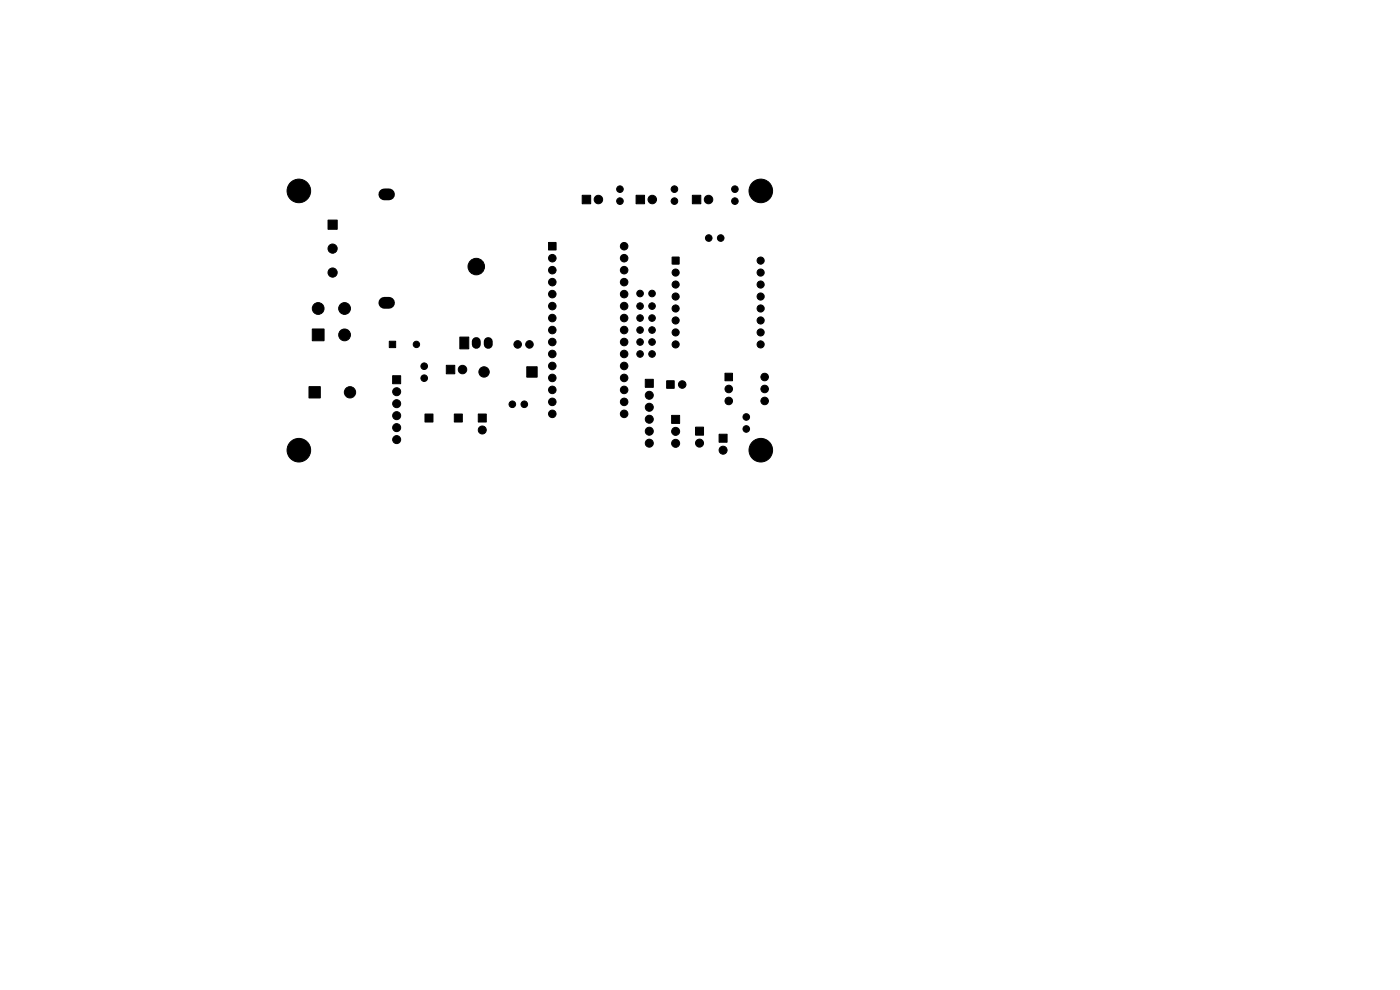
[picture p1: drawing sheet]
<svg xmlns="http://www.w3.org/2000/svg" width="297mm" height="210mm" viewBox="0 0 297 210" stroke-linecap="round" stroke-linejoin="round" font-family="sans-serif">
<g fill="#000" stroke="#000" stroke-width=".21">
<path d="M69.6 46.7h1.9v1.9h-1.9zM116.4 51.4h1.6v1.6h-1.6zM123.5 41.4h1.8v1.8h-1.8zM134.9 41.4h1.8v1.8h-1.8zM142.6 54.6h1.5v1.4h-1.5zM146.9 41.4h1.8v1.8h-1.8zM66.3 69.8h2.4v2.5h-2.4zM82.6 72.4h1.3v1.3h-1.3zM94.7 77.5h1.8v1.8h-1.8zM97.5 71.5h1.9v2.5h-1.9zM111.8 77.8h2.2v2.2h-2.2zM65.6 82h2.4v2.4h-2.4z"/>
<path d="M83.3 79.7h1.7v1.7h-1.7zM90.2 87.8h1.7v1.7h-1.7zM96.4 87.8h1.7v1.7h-1.7zM101.5 87.8h1.7v1.7h-1.7zM136.9 80.5h1.7v1.7h-1.7zM141.4 80.8h1.6v1.6h-1.6zM142.5 88.1h1.7v1.7h-1.7zM147.6 90.6h1.6v1.7h-1.6zM152.6 92.1h1.6v1.7h-1.6zM153.8 79.2h1.6v1.6h-1.6z"/>
<circle cx="63.4" cy="40.5" r="2.5"/>
<circle cx="70.6" cy="57.8" r=".97"/>
<circle cx="70.6" cy="52.7" r=".97"/>
<circle cx="101" cy="56.6" r="1.75"/>
<circle cx="117.2" cy="59.9" r=".8"/>
<circle cx="117.2" cy="54.8" r=".8"/>
<circle cx="117.2" cy="57.3" r=".8"/>
<circle cx="126.9" cy="42.3" r=".9"/>
<circle cx="131.5" cy="42.7" r=".7"/>
<circle cx="131.5" cy="40.1" r=".7"/>
<circle cx="132.4" cy="59.9" r=".8"/>
<circle cx="132.4" cy="54.8" r=".8"/>
<circle cx="132.4" cy="52.2" r=".8"/>
<circle cx="132.4" cy="57.3" r=".8"/>
<circle cx="138.4" cy="42.3" r=".9"/>
<circle cx="143.1" cy="42.7" r=".7"/>
<circle cx="143.1" cy="40.1" r=".7"/>
<circle cx="143.3" cy="57.8" r=".76"/>
<circle cx="150.3" cy="42.3" r=".9"/>
<circle cx="150.4" cy="50.5" r=".7"/>
<circle cx="152.9" cy="50.5" r=".7"/>
<circle cx="155.9" cy="40.1" r=".7"/>
<circle cx="155.9" cy="42.7" r=".7"/>
<circle cx="161.4" cy="57.8" r=".76"/>
<circle cx="161.4" cy="55.3" r=".76"/>
<circle cx="161.4" cy="40.5" r="2.5"/>
<circle cx="67.5" cy="65.4" r="1.25"/>
<circle cx="73.1" cy="65.4" r="1.25"/>
<circle cx="73.1" cy="71" r="1.25"/>
<circle cx="88.3" cy="73.1" r=".68"/>
<circle cx="90" cy="77.7" r=".7"/>
<circle cx="98.1" cy="78.4" r=".9"/>
<circle cx="102.7" cy="78.9" r="1.1"/>
<circle cx="109.8" cy="73.1" r=".8"/>
<circle cx="112.3" cy="73.1" r=".8"/>
<circle cx="117.2" cy="75.1" r=".8"/>
<circle cx="117.2" cy="70" r=".8"/>
<circle cx="117.2" cy="77.6" r=".8"/>
<circle cx="117.2" cy="64.9" r=".8"/>
<circle cx="117.2" cy="72.6" r=".8"/>
<circle cx="117.2" cy="67.5" r=".8"/>
<circle cx="117.2" cy="62.4" r=".8"/>
<circle cx="132.4" cy="75.1" r=".8"/>
<circle cx="132.4" cy="70" r=".8"/>
<circle cx="132.4" cy="77.6" r=".8"/>
<circle cx="132.4" cy="67.5" r=".8"/>
<circle cx="132.4" cy="64.9" r=".8"/>
<circle cx="132.4" cy="72.6" r=".8"/>
<circle cx="132.4" cy="62.4" r=".8"/>
<circle cx="135.8" cy="72.6" r=".7"/>
<circle cx="135.8" cy="62.3" r=".7"/>
<circle cx="135.8" cy="64.9" r=".7"/>
<circle cx="135.8" cy="67.5" r=".7"/>
<circle cx="135.8" cy="75.1" r=".7"/>
<circle cx="135.8" cy="70" r=".7"/>
<circle cx="138.3" cy="75.1" r=".7"/>
<circle cx="138.3" cy="72.6" r=".7"/>
<circle cx="138.3" cy="70" r=".7"/>
<circle cx="138.3" cy="67.5" r=".7"/>
<circle cx="138.3" cy="62.3" r=".7"/>
<circle cx="138.3" cy="64.9" r=".7"/>
<circle cx="143.3" cy="73.1" r=".76"/>
<circle cx="143.3" cy="60.4" r=".76"/>
<circle cx="143.3" cy="70.5" r=".76"/>
<circle cx="143.3" cy="65.4" r=".76"/>
<circle cx="143.3" cy="68" r=".76"/>
<circle cx="143.3" cy="62.9" r=".76"/>
<circle cx="161.4" cy="65.4" r=".76"/>
<circle cx="161.4" cy="68" r=".76"/>
<circle cx="161.4" cy="62.9" r=".76"/>
<circle cx="161.4" cy="73.1" r=".76"/>
<circle cx="161.4" cy="70.5" r=".76"/>
<circle cx="161.4" cy="60.4" r=".76"/>
<circle cx="162.2" cy="80" r=".8"/>
<circle cx="63.4" cy="95.5" r="2.5"/>
<circle cx="74.2" cy="83.2" r="1.2"/>
<circle cx="84.1" cy="90.7" r=".85"/>
<circle cx="84.1" cy="83.1" r=".85"/>
<circle cx="84.1" cy="93.3" r=".85"/>
<circle cx="84.1" cy="88.2" r=".85"/>
<circle cx="84.1" cy="85.6" r=".85"/>
<circle cx="90" cy="80.2" r=".7"/>
<circle cx="102.3" cy="91.2" r=".85"/>
<circle cx="108.7" cy="85.8" r=".7"/>
<circle cx="111.2" cy="85.8" r=".7"/>
<circle cx="117.2" cy="80.2" r=".8"/>
<circle cx="117.2" cy="85.3" r=".8"/>
<circle cx="117.2" cy="82.7" r=".8"/>
<circle cx="117.2" cy="87.8" r=".8"/>
<circle cx="132.4" cy="85.3" r=".8"/>
<circle cx="132.4" cy="80.2" r=".8"/>
<circle cx="132.4" cy="87.8" r=".8"/>
<circle cx="132.4" cy="82.7" r=".8"/>
<circle cx="137.7" cy="86.4" r=".85"/>
<circle cx="137.7" cy="83.9" r=".85"/>
<circle cx="137.7" cy="88.9" r=".85"/>
<circle cx="137.7" cy="94" r=".85"/>
<circle cx="137.7" cy="91.5" r=".85"/>
<circle cx="143.3" cy="91.5" r=".85"/>
<circle cx="143.3" cy="94" r=".85"/>
<circle cx="144.7" cy="81.6" r=".8"/>
<circle cx="148.4" cy="94" r=".85"/>
<circle cx="153.4" cy="95.5" r=".85"/>
<circle cx="154.6" cy="82.5" r=".8"/>
<circle cx="154.6" cy="85.1" r=".8"/>
<circle cx="158.3" cy="91" r=".7"/>
<circle cx="158.3" cy="88.5" r=".7"/>
<circle cx="161.4" cy="95.5" r="2.5"/>
<circle cx="162.2" cy="85.1" r=".8"/>
<circle cx="162.2" cy="82.5" r=".8"/>
</g>
<path d="M81.5 41.2h1M81.5 64.2h1" fill="none" stroke="#000" stroke-width="2.5"/>
<path d="M101 72.4v.6M103.6 72.4v.6" fill="none" stroke="#000" stroke-width="1.9"/>
</svg>
